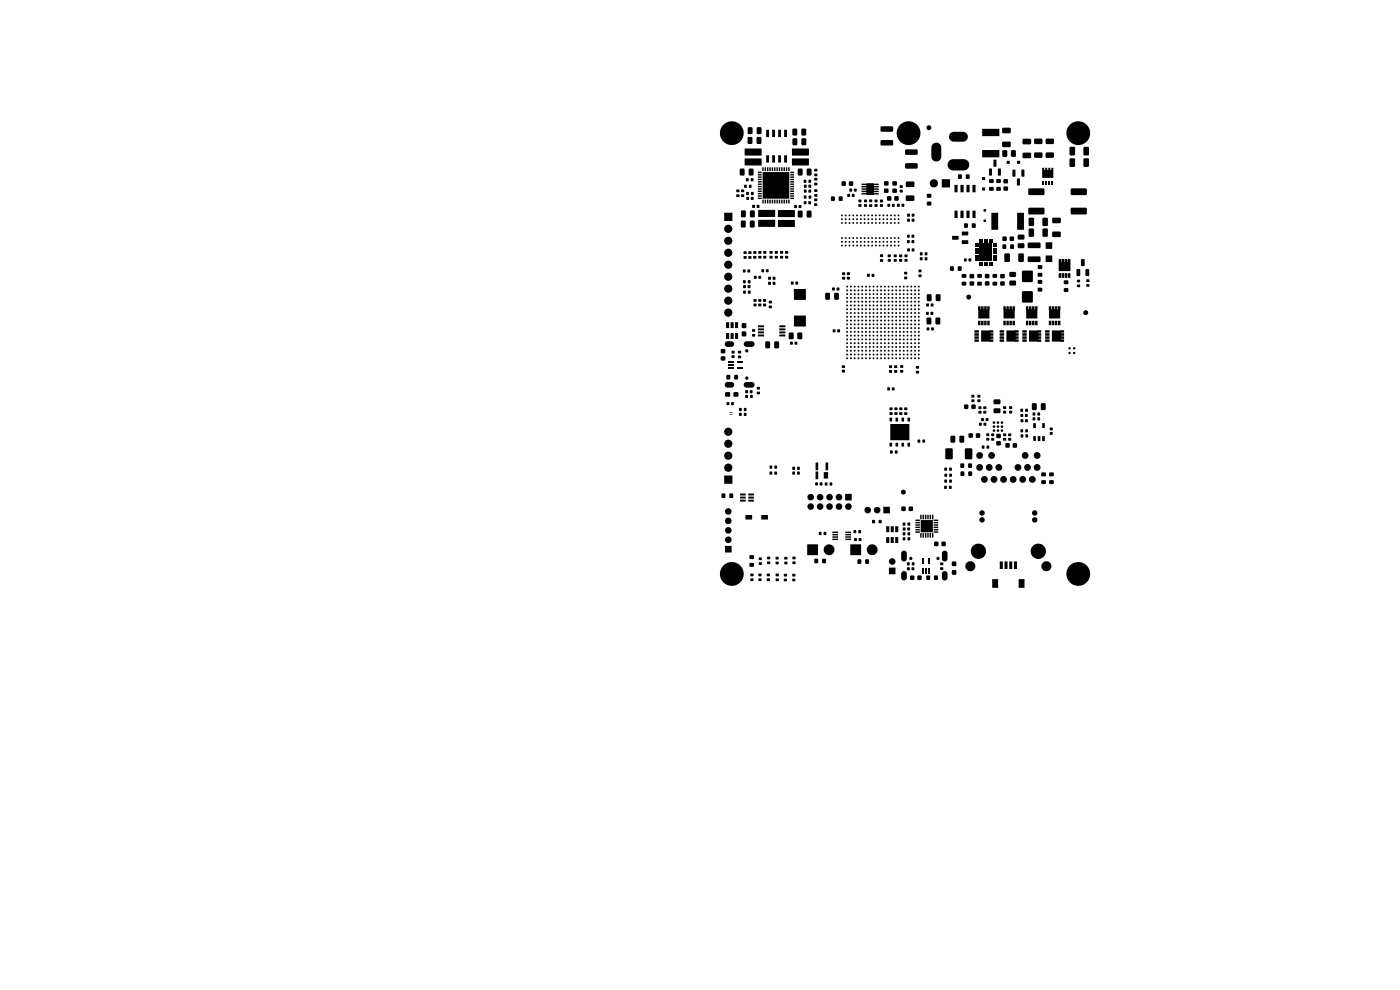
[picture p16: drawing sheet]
<svg xmlns="http://www.w3.org/2000/svg" width="297mm" height="210mm" viewBox="0 0 297 210" stroke-linecap="round" stroke-linejoin="round" font-family="sans-serif">
<g fill="#000">
<path d="M157 35.8l.7-.1 .2 .2 .1 1.1-.1 .2-.9-.1zM157.9 39.2h.5v.6h-.5zM158.3 37.8h.5v.6h-.5zM158.9 39.2h.5v.6h-.5zM158.7 29.1l.7-.1 .2 .2v1.1l-.1 .2-.9-.1zM158.7 27h.7l.2 .1 .1 1.1-.2 .2-.8-.1zM158.9 35.8l.7-.1 .2 .2 .1 1.1-.1 .2-.9-.1zM159.3 37.8h.5v.6h-.5zM160.6 29.1l.7-.1 .2 .2v1.1l-.1 .2-.9-.1zM160.6 27h.7l.2 .1 .1 1.1-.2 .2-.8-.1zM158 33.6h3.5l.1 1.4-3.6 .1zM158 31.5h3.5l.1 1.4-3.6 .1z"/>
<path d="M160.8 39.9h.8v.3h-.8zM160.8 39.4h.8v.3h-.8zM160.8 38.9h.8v.3h-.8zM160.8 38.4h.8v.3h-.8zM160.8 37.9h.8v.3h-.8zM160.8 37.4h.8v.3h-.8zM160.8 36.9h.8v.3h-.8zM160.8 36.4h.8v.3h-.8zM161.7 35.5h.3v.8h-.3zM162.2 35.5h.3v.8h-.3zM162.7 35.5h.3v.8h-.3zM162.5 32.9h.6v1.6h-.6z"/>
<path d="M162.5 27.5h.6v1.6h-.6zM163.2 35.5h.3v.8h-.3zM163.7 35.5h.3v.8h-.3zM163.8 32.9h.6v1.6h-.6zM163.8 27.5h.6v1.6h-.6zM164.2 35.5h.3v.8h-.3zM164.7 35.5h.3v.8h-.3zM165.2 35.5h.3v.8h-.3zM165.1 32.9h.6v1.6h-.6zM165.1 27.5h.6v1.6h-.6zM165.7 35.5h.3v.8h-.3zM166.2 35.5h.3v.8h-.3z"/>
<path d="M166.4 32.9h.6l-.1 1.6h-.5zM166.4 27.5h.6l-.1 1.6h-.5zM166.7 35.5h.3v.8h-.3zM161.8 36.5h5.6v5.6h-5.6zM167.2 35.5h.3v.8h-.3zM167.7 39.9h.7v.3h-.7zM167.7 39.4h.7v.3h-.7zM167.7 38.9h.7v.3h-.7zM167.7 38.4h.7v.3h-.7zM167.7 37.9h.7v.3h-.7zM167.7 37.4h.7v.3h-.7zM167.7 36.9h.7v.3h-.7z"/>
<path d="M167.7 36.4h.7v.3h-.7zM168.2 27.3h.7l.2 .1v1.1l-.1 .2-.9-.1zM168.2 29.4l.7-.1 .2 .1 .1 1.1-.2 .3-.8-.1zM169.3 35.8l.7-.1 .2 .2 .1 1.1-.1 .2-.9-.1zM170.1 27.3h.7l.2 .1v1.1l-.1 .2-.9-.1zM170.1 29.4l.7-.1 .2 .1 .1 1.1-.2 .3-.8-.1zM170.5 38.2h.5v.6h-.5zM170.6 39.2h.5v.6h-.5zM168 33.6h3.5l.1 1.4-3.5 .1zM168 31.5h3.5l.1 1.4-3.5 .1zM171.2 35.8l.7-.1 .2 .2 .1 1.1-.1 .2-.9-.1zM171.6 38.2h.4v.6h-.4z"/>
<path d="M171.5 39.2h.6v.6h-.6zM172.8 38.8h.6v.5h-.6zM172.8 37.8h.6v.5h-.6zM172.8 36.9h.6v.5h-.6zM172.8 35.8h.6v.5h-.6zM178.6 38.5h.8v.9h-.8zM180.1 38.5h.8v.9h-.8zM182.8 39h3.6v.3l-.9-.1-.1 .3h1v.3l-.9-.1-.1 .3h1v.2h-.9l-.1 .3h1v.2h-.9l-.1 .3h1v.2l-3.6 .1v-.3h.9l.1-.3-1 .1v-.3h.9l.1-.3-1 .1v-.3h.9l.1-.3-1 .1v-.3h.9l.1-.3-1 .1zM187.6 40.1h.8v.8h-.8zM187.6 38.5h.8v.8h-.8zM186.9 29.8l2.4-.1 .2 .2v.8l-.3 .2h-2.2l-.2-.3zM186.9 26.9l2.4-.1 .2 .2v.8l-.3 .2-2.2-.1-.2-.2z"/>
<path d="M189.4 40.1h.8v.8h-.8zM189.4 38.5h.8v.8h-.8zM190.9 39.3h.6v.5h-.6zM192.2 38.6l1.6-.1 .2 .2v.8l-.3 .2h-1.4l-.2-.3zM192.1 34.7l2.4-.1 .2 .2v.8l-.3 .2h-2.2l-.2-.3zM192.1 31.8l2.4-.1 .2 .2v.8l-.3 .2-2.2-.1-.2-.2zM197.8 30.6l.5-.3h.6l.4 .2 .3 .5 .1 2.5-.3 .4-.5 .3-.8-.1-.5-.6v-2.3zM199.8 38h1.7v1.8h-1.7zM202.5 39.2h.6v1.6h-.6zM203.3 37h.7v.9h-.7zM201.6 28.3l.7-.3h2.2l.7 .5 .1 .8-.3 .5-.5 .2h-2.4l-.4-.2-.3-.5v-.5zM203.8 39.2h.6v1.6h-.6z"/>
<path d="M201.3 34.2l.8-.4h2.3a1.2 1.2 0 0 1 1.2 1.2 1.2 1.2 0 0 1-1.2 1.2h-2.2a1.2 1.2 0 0 1-1.1-.7 1.2 1.2 0 0 1 .2-1.3zM204.9 37h.8v.9h-.8zM205 39.2h.7v1.6h-.7zM206.3 39.2h.7l-.1 1.6h-.6zM208.3 39.8h.7v.6h-.7zM208.3 37.6h.7v.6h-.7zM209.8 35.8h.6l-.1 1.4h-.5zM209.9 39.7h.8v.7h-.8zM209.9 38h.8v.8h-.8zM210.8 33.9l.6 .1-.1 1.4-.5-.1zM208.4 31.8h3.6v1.6h-3.6zM208.4 27.3h3.6v1.6h-3.6z"/>
<path d="M211.4 39.7h.9v.7h-.9zM211.4 38h.9v.8h-.9zM211.7 35.8h.6l-.1 1.4h-.5zM212.7 31.9l.7-.1 .2 .2v1.2h-.9zM212.9 39.6h.9v.8h-.9zM212.9 38.1h.9v.8h-.9zM212.7 30.1h1.6l.1 .1v.9l-.2 .1h-1.4l-.2-.2zM212.7 27.2l1.6-.1 .1 .2v.8l-.2 .2h-1.4l-.2-.3zM213.6 34.1h.6v.7h-.6zM214.5 31.9l.7-.1 .3 .2-.1 1.2h-.9zM214.8 36l.6 .1-.1 1.4-.5-.1zM215.8 37.9l.6 .1-.1 1.4-.6-.1z"/>
<path d="M215.8 34.1h.6v.7h-.6zM216.7 36l.6 .1-.1 1.4-.5-.1zM217 32.5l1.6-.1 .1 .2v.8l-.2 .2h-1.4l-.2-.3zM217 29.5l1.6-.1 .1 .2v.9l-.2 .1h-1.4l-.2-.3zM219.4 32.4l1.6-.1 .2 .2-.1 .8-.2 .2h-1.4l-.1-.3zM219.4 29.5l1.7-.1v1.1l-.2 .1-1.4-.1-.1-.2zM218.2 40h3.2l.2 .2v1l-.3 .2h-3l-.2-.3zM221.1 38.4h.4v.7h-.4zM221.1 35.6h.4v.4h.2v-.4h.5v.4h.2v-.4h.4v.4h.2v-.4h.5v2.1h-2.4zM221.7 38.4h.5v.7h-.5zM222.4 38.4h.4v.7h-.4zM221.9 32.4l1.5-.1 .2 .2v.8l-.3 .2h-1.3l-.2-.3z"/>
<path d="M221.9 29.5l1.6-.1 .1 1.1-.3 .1-1.4-.1-.1-.2zM223 38.4h.5v.7h-.5zM227 33.6h.8l.3 .1v1.4l-.2 .3h-.8l-.2-.2zM227 31.2l.8-.1 .3 .2v1.4l-.2 .3h-.8l-.2-.2zM227.2 40h3.2l.2 .2v1l-.3 .2h-3l-.2-.3zM229.9 33.6h.9l.2 .1v1.4l-.1 .3h-.9l-.1-.2zM229.9 31.2l.9-.1 .2 .2v1.4l-.1 .3h-.9l-.1-.2zM153.6 45.1h1.8v1.8h-1.8zM156.2 41.3h.6v.5h-.6zM156.2 40.2h.6v.5h-.6zM157.2 41.3h.6v.5h-.6zM157.2 40.2h.6v.5h-.6z"/>
<path d="M157.2 46.9l.7-.1 .3 .1v1.1l-.1 .2h-.9zM157.3 44.7l.7-.1 .2 .1v1.1l-.1 .3-.9-.1zM157.6 57.2h.5v.6h-.5zM157.7 59.5h.5v.6h-.5zM157.8 54.4h.6v.5h-.6zM157.8 53.3h.6v.5h-.6zM158.3 40.7h.5v.6h-.5zM158.4 41.8h.5v.6h-.5zM158.6 57.2h.5v.6h-.5zM158.7 59.5h.5v.6h-.5zM158.8 54.4h.6v.5h-.6zM158.8 53.3h.6v.5h-.6z"/>
<path d="M159.3 41.8h.5v.6h-.5zM159.4 40.7h.5v.6h-.5zM159.1 46.9l.7-.1 .3 .1v1.1l-.1 .2h-.9zM159.2 44.7l.7-.1 .2 .1v1.1l-.1 .3-.9-.1zM159.6 43.5h.5v.6h-.5zM159.8 54.3h.6v.5h-.6zM159.8 53.3h.6v.5h-.6zM160 58.5h.5v.6h-.5zM160.6 43.5h.5v.6h-.5zM160.9 58.5h.5v.6h-.5zM160.9 54.3h.6v.5h-.6zM160.9 53.3h.6v.5h-.6z"/>
<path d="M160.8 41.9h.8v.3h-.8zM160.8 41.4h.8v.3h-.8zM160.8 40.9h.8v.3h-.8zM160.8 40.4h.8v.3h-.8zM161.7 42.4h.3v.8l-.3-.1zM161.5 57.1h.6v.6h-.6zM161.9 54.3h.6v.5h-.6zM161.9 53.3h.6v.5h-.6zM162.2 42.4h.3v.8l-.3-.1zM162.5 57.1h.5v.6h-.5zM162.7 42.4h.3v.8l-.3-.1zM163 59.8h.5v.6h-.5z"/>
<path d="M163 58.7h.5v.6h-.5zM163.2 42.4h.3v.8l-.3-.1zM163.3 54.3h.6v.5h-.6zM163.3 53.3h.6v.5h-.6zM163.7 42.4h.3v.8l-.3-.1zM160.9 46.7l3.5-.1v1.5h-3.5zM160.9 44.6l3.5-.1v1.5h-3.5zM164 59.8h.5v.6h-.5zM164 58.7h.5v.6h-.5zM164.2 42.4h.3v.8l-.3-.1zM164.4 54.3h.6v.5h-.6zM164.4 53.3h.6v.5h-.6z"/>
<path d="M164.7 42.4h.3v.8l-.3-.1zM165.2 42.4h.3v.8l-.3-.1zM165.7 42.4h.3v.8l-.3-.1zM165.5 54.3h.6v.5h-.6zM165.5 53.3h.6v.5h-.6zM166.2 42.4h.3v.8l-.3-.1zM166.7 42.4h.3v.8l-.3-.1zM166.6 54.3h.6v.5h-.6zM166.6 53.3h.6v.5h-.6zM167.2 42.4h.3v.8l-.3-.1zM167.8 59.8h.5v.5h-.5zM167.7 41.9h.7v.3h-.7z"/>
<path d="M167.7 41.4h.7v.3h-.7zM167.7 40.9h.7v.3h-.7zM167.7 40.4h.7v.3h-.7zM165.1 46.7h3.5v1.4h-3.5zM165.1 44.6h3.5v1.4h-3.5zM168.5 43.5h.5v.6h-.5zM168.8 59.8h.5v.5h-.5zM169.5 43.5h.5v.6h-.5zM169.3 44.7h.7l.2 .1 .1 1.1-.1 .2-.9-.1zM170.6 41.5h.5v.6h-.5zM170.6 42.7h.5v.6h-.5zM170.6 40.3h.5v.5h-.5z"/>
<path d="M171.2 44.7h.7l.2 .1 .1 1.1-.1 .2-.9-.1zM171.5 42.7h.5v.6h-.5zM171.5 40.3h.6v.5h-.6zM171.6 41.5h.5v.6h-.5zM172.7 43.2h.6v.5h-.6zM172.7 42.1h.6v.5h-.6zM172.8 41.2h.6v.5h-.6zM172.8 40.2h.6v.5h-.6zM176.3 41.7h.8v.9h-.8zM178 41.7h.7v.9h-.7zM178.7 58.8h.6v.5h-.6zM178.7 57.8h.6v.5h-.6z"/>
<path d="M179.7 58.7h.6v.6h-.6zM179.7 57.8h.6v.5h-.6zM179.8 41.2h.5v.5h-.5zM180.2 40h.5v.6h-.5zM180.7 41.2h.6v.5h-.6zM181.2 40h.5v.6h-.5zM182.1 43.3h.6v.5h-.6zM182.1 42.4h.6v.5h-.6zM183.3 43.3h.6v.5h-.6zM183.3 42.4h.6v.5h-.6zM184 58.1h.5v.6h-.5zM184.4 43.4h.6v.5h-.6z"/>
<path d="M184.4 42.4h.6v.4h-.6zM184.9 58.1h.6v.6h-.6zM185.6 43.3h.5v.5h-.5zM185.6 42.4h.5v.5h-.5zM186.7 43.3h.6v.5h-.6zM186.7 42.4h.6v.5h-.6zM186.7 55h.6v.5h-.6zM186.7 54h.6v.5h-.6zM188.3 43.3h.5v.6h-.5zM188.2 41.7h.8v.8h-.8zM188.4 55h.5v.5h-.5zM188.4 54h.5v.5h-.5z"/>
<path d="M189.3 43.3h.5v.6h-.5zM189.6 55h.6v.5h-.6zM189.6 54h.6v.5h-.6zM189.8 41.7h.8v.8h-.8zM190.3 43.3h.5v.5h-.5zM190.8 55h.5v.5h-.5zM190.8 54h.5v.5h-.5zM190.9 40.3h.6v.5h-.6zM191.3 43.3h.5v.5h-.5zM191.8 58.7h.6v.5h-.6zM191.8 57.7h.6v.5h-.6zM191.9 55h.6v.5h-.6z"/>
<path d="M191.9 54h.6v.5h-.6zM192.4 51h.6v.5h-.6zM192.4 49.8h.6v.6h-.6zM192.5 52.7h.5v.6h-.5zM192.5 46.4h.5v.6h-.5zM192.5 45.4h.5v.5h-.5zM192.2 41.5h1.6l.2 .1v.9l-.3 .1h-1.4l-.2-.2zM193.4 51h.5v.5h-.5zM193.4 49.8h.5v.6h-.5zM193.4 52.7h.6v.6h-.6zM193.4 46.4h.6v.6h-.6zM193.4 45.4h.6v.5h-.6z"/>
<path d="M194.9 58.2h.6v.5h-.6zM194.9 57.2h.6v.5h-.6zM195.2 54.6h.5v.6h-.5zM195.2 53.5h.5v.6h-.5zM196.2 54.6h.5v.6h-.5zM196.2 53.5h.5v.6h-.5zM196.7 42.8h.8v.7h-.8zM196.7 41.2h.8v.7h-.8zM201.6 56.5h.7v.9h-.7zM202.5 44.7h.6v1.6l-.6-.1zM202 50.1l1.3-.1 .1 .8h-1.4zM203.2 56.5h.8v.9h-.8z"/>
<path d="M203.8 44.7h.6v1.6l-.6-.1zM204.1 59.8h.8v.7h-.8zM204.1 58.2h.8v.7h-.8zM204.5 54.9h.6v.5h-.6zM204.6 47.4h.7v.9h-.7zM204.1 51h1.3v.7l-1.3 .1zM204.1 49.2l1.3-.1v.8h-1.3zM205 44.7h.7v1.6l-.7-.1zM205.5 54.9h.5v.5h-.5zM205.7 59.7h.9v.8h-.9zM205.7 58.2h.9v.8h-.9zM206.2 47.4h.7v.9h-.7z"/>
<path d="M206.3 44.7h.7l-.1 1.6-.6-.1zM206.8 55.1h.8v.3h-.8zM206.8 54.6h.8v.3h-.8zM206.8 54.1h.8v.3h-.8zM206.8 53.6h.8v.3h-.8zM206.8 53.1h.8v.3h-.8zM206.8 52.6h.8v.3h-.8zM206.8 52.1h.8v.3h-.8zM206.8 51.6h.8v.3h-.8zM207.8 55.5h.3v.8h-.3zM207.8 50.6h.3v.8h-.3zM207.4 59.8h.8v.7h-.8z"/>
<path d="M207.4 58.2h.8v.7h-.8zM208.3 55.5h.3v.8h-.3zM208.3 50.6h.3v.8h-.3zM208.8 55.5h.3v.8h-.3zM208.8 50.6h.3v.8h-.3zM209.3 55.5h.3v.8h-.3zM209.3 50.6h.3v.8h-.3zM209 59.7h.8v.8h-.8zM209 58.2h.8v.8h-.8zM209.8 55.5h.3v.8h-.3zM209.8 50.6h.3v.8h-.3zM207.8 51.6h2.7v3.8h-2.7z"/>
<path d="M210.3 55.5h.3v.8h-.3zM210.3 50.6h.3v.8h-.3zM210.6 59.8h.9v.7h-.9zM210.6 58.2h.9v.7h-.9zM210.7 55.1h.8v.3h-.8zM210.7 54.6h.8v.3h-.8zM210.7 54.1h.8v.3h-.8zM210.7 53.6h.8v.3h-.8zM210.7 53.1h.8v.3h-.8zM210.7 52.6h.8v.3h-.8zM210.7 52.1h.8v.3h-.8zM210.7 51.6h.8v.3h-.8z"/>
<path d="M210.3 45.1l1.5 .1-.1 3.5h-1.4zM212.2 59.7h.9v.8h-.9zM212.2 58.2h.9v.8h-.9zM212.7 50.2h.8v.9h-.8zM212.7 51.9h.7v.9h-.7zM213.1 53.8l.9-.1 .2 .2 .1 1.4-.2 .3h-.8l-.2-.2zM214.3 50.2h.8v.9h-.8zM214.3 51.9h.8v.9h-.8zM214.2 59.6h1.2l.1 .9h-1.3l-.1-.2zM214.2 57.8l1.2-.1 .1 .9-1.3 .1-.1-.2zM216.1 53.8l.8-.1 .3 .2v1.4l-.2 .3h-.8l-.2-.2zM216 51.7l1.2-.1 .1 .9-1.3 .1-.1-.2z"/>
<path d="M216 49.8h1.2l.1 .9-1.3 .1-.1-.2zM215.8 45.1l1.4 .1v3.5h-1.4zM216.9 57.5h2.1v2.3h-2.1zM218.3 48.5h.8l.3 .1v1.4l-.2 .2h-.8l-.2-.1zM218.3 46.2h.8l.3 .1v1.4l-.2 .2-.8 .1-.2-.2zM218.1 54.5l2.5-.1 .1 .2v.8l-.2 .2h-2.3l-.2-.3zM218.1 51.5h2.5l.1 .1v.9l-.2 .1h-2.3l-.2-.2zM220.2 59.4h.9v.8h-.9zM220.2 57.9h.9v.8h-.9zM220.2 56.3h.9v.7h-.9zM218.2 44.1h3.2l.2 .2v1l-.3 .2h-3l-.2-.3zM221.2 48.5h.8l.3 .1v1.4l-.2 .2h-.8l-.1-.1z"/>
<path d="M221.2 46.2h.8l.3 .1v1.4l-.2 .2-.8 .1-.1-.2zM221.9 54.2h1.3v1.4h-1.3zM221.9 51.4h1.3v1.4h-1.3zM223.3 49.2l1.6-.1 .1 .2v.8l-.2 .2h-1.4l-.2-.3zM223.3 46.2h1.6l.1 .2v.8l-.2 .2-1.4-.1-.2-.2zM224.6 58h.5v.9h-.5zM224.6 55h.5l.1 .6 .1-.6h.5v.6l.2-.6h.4l.1 .6 .1-.6h.5v2.5h-2.5zM225.3 58h.5l-.1 .9h-.4zM225.9 58h.5v.9h-.5zM225.7 59.5h.9v.7h-.9zM226.6 58h.5l-.1 .9h-.4zM228.5 59.4h.6v.5h-.6z"/>
<path d="M228.4 57.1l.8 .1-.1 1.4-.7-.1zM229.4 55l.7 .1-.1 1.3-.7-.1zM227.2 44.1h3.2l.2 .2v1l-.3 .2h-3l-.2-.3zM230.3 57.1l.8 .1-.1 1.4-.7-.1zM230.5 59.3h.6v.5h-.6zM153 75.6h.8v.8h-.8zM153 74.1h.8v.8h-.8zM154 70.7h.7v1.2h-.7zM154 68.4h.7v1.2h-.7zM154.1 79.6h.8v.8h-.8zM154 72.5l.3-.1h1.1l.3 .4v.4l-.5 .4-1.1-.1-.3-.4zM154.4 78h1.2v.3h-1.2z"/>
<path d="M154.4 77.3h1.2v.3h-1.2zM154.4 76.6h1.2v.4h-1.2zM155 70.7h.6v1.2h-.6zM155 68.4h.6v1.2h-.6zM155.2 75.4h.6v.5h-.6zM155.2 74.4h.6v.5h-.6zM155.8 79.6h.7v.8h-.7zM155.9 70.7h.7v1.2h-.7zM155.9 68.4h.7v1.2h-.7zM156.6 75.5h.6v.5h-.6zM156.6 74.4h.6v.5h-.6zM156.5 78h1.2v.3h-1.2z"/>
<path d="M156.5 76.6h1.2v.4h-1.2zM157.4 70.4h.9v.9h-.9zM157.4 68.6h.9v1h-.9zM157.7 61.7h.5v.6h-.5zM157.7 60.5h.5v.6h-.5zM158.6 60.5h.6v.6h-.6zM158.7 61.7h.5v.6h-.5zM157.9 72.6l.4-.2h1.4l.3 .3 .1 .5-.5 .4h-1.4l-.4-.4zM159.6 70.9h.6v.5h-.6zM159.6 69.9h.6v.5h-.6zM159.9 64.4h.6v.5h-.6zM159.9 63.5h.6v.5h-.6z"/>
<path d="M160.9 64.4h.6v.5h-.6zM160.9 63.5h.6v.5h-.6zM160.8 71h1.3v.4h-1.3zM160.8 70.3h1.3v.4h-1.3zM160.8 69.7h1.3v.4h-1.3zM160.8 69h1.3v.4h-1.3zM161.9 64.4h.6v.5h-.6zM161.9 63.5h.6v.5h-.6zM162.4 72.5l.7-.1 .2 .1 .1 1.1-.1 .3-.9-.1zM163.1 64.9h.6v.4h-.6zM163.1 63.8h.6v.5h-.6zM164.3 72.5l.7-.1 .2 .1 .1 1.1-.1 .3-.9-.1z"/>
<path d="M165.3 71h1.3v.4h-1.3zM165.3 70.3h1.3v.4h-1.3zM165.3 69.7h1.3v.4h-1.3zM165.3 69h1.3v.4h-1.3zM167.6 72.5h.6v.6h-.6zM167.4 70.6l.7-.1 .2 .1v1.3h-.9zM168.6 72.5h.5v.6h-.5zM169.2 70.6l.7-.1 .3 .1-.1 1.3h-.9zM168.4 66.9h2.6v2.3h-2.6zM168.4 61.3h2.6v2.3h-2.6zM175.1 62.2l.7-.1 .2 .1 .1 1.1-.1 .2h-.9zM176.6 61h.5v.6h-.5z"/>
<path d="M176.7 69.9h.5v.6h-.5zM177 62.2l.7-.1 .2 .1 .1 1.1-.1 .2h-.9zM177.5 61h.5v.6h-.5zM177.7 69.9h.5v.6h-.5zM178.6 78.5h.6v.5h-.6zM178.6 77.5h.6v.5h-.6zM188.6 78.5h.6v.5h-.6zM188.6 77.5h.6v.5h-.6zM189.7 78.5h.6v.5h-.6zM189.7 77.5h.6v.5h-.6zM191 78.5h.6v.5h-.6zM191 77.5h.6v.5h-.6z"/>
<path d="M194.3 78.7h.6v.5h-.6zM194.3 77.7h.6v.5h-.6zM196.5 66.2h.5v.6h-.5zM196.5 64.4h.5v.6h-.5zM196.6 69.5h.5v.6h-.5zM196.6 67.4l.7-.1 .2 .2 .1 1.1-.1 .2-.9-.1zM196.7 62.5l.7-.1 .2 .1v1.1l-.1 .2h-.9zM197.4 66.2h.6v.6h-.6zM197.5 64.4h.5v.6h-.5zM197.6 69.5h.5v.6h-.5zM198.5 67.4l.7-.1 .2 .2 .1 1.1-.1 .2-.9-.1zM198.6 62.5l.7-.1 .2 .1v1.1l-.1 .2h-.9z"/>
<path d="M206.7 72h1v.5h-1zM206.7 71.3h1v.6h-1zM206.7 70.7h1v.5h-1zM206.7 70h1v.6h-1zM207.5 68h.5v1h-.5zM207.5 65h.5v.6l.1-.6h.6v.6l.1-.6h.5v.6l.1-.6h.6l-.1 2.6h-2.4zM208.1 68h.6v1h-.6zM208.8 68h.5v1h-.5zM209.4 68h.6v1h-.6zM208.1 70.1l2.6-.1v.6h-.6l.6 .1v.5h-.6l.6 .1v.6h-.6l.6 .1v.5h-2.6zM212.1 72h.9v.5h-.9zM212.1 71.3h.9v.6h-.9z"/>
<path d="M212.1 70.7h.9v.5h-.9zM212.1 70h.9v.6h-.9zM212.8 68h.6v1h-.6zM212.8 65h.6v.6l.1-.6h.5v.6l.1-.6h.6v.6l.1-.6h.5v2.6h-2.4zM213.5 68h.5v1h-.5zM214.1 68h.6v1h-.6zM214.8 68h.5v1h-.5zM213.5 70.1l2.6-.1v.6h-.6l.6 .1v.5h-.6l.6 .1v.6h-.6l.6 .1v.5h-2.6zM216.9 72h.9v.5h-.9zM216.9 71.3h.9v.6h-.9zM216.9 70.7h.9v.5h-.9zM216.9 70h.9v.6h-.9z"/>
<path d="M217.6 68h.6v1h-.6zM217.6 65h.6v.6l.1-.6h.5v.6l.1-.6h.6v.6l.1-.6h.5v2.6h-2.4zM218.3 68h.5v1h-.5zM216.9 61.8h2.1v2.3h-2.1zM218.9 68h.6v1h-.6zM219.6 68h.5v1h-.5zM218.3 70.1l2.6-.1v.6h-.6l.6 .1v.5h-.6l.6 .1v.6h-.6l.6 .1v.5h-2.6zM220.2 61.1h.9v.7h-.9zM221.7 72h1v.5h-1zM221.7 71.3h1v.6h-1zM221.7 70.7h1v.5h-1zM221.7 70h1v.6h-1z"/>
<path d="M222.5 68h.5v1h-.5zM222.5 65h.5v.6l.2-.6h.5v.6l.1-.6h.5v.6l.1-.6h.6l-.1 2.6h-2.4zM223.1 68h.6v1h-.6zM223.8 68h.5v1h-.5zM224.4 68h.6v1h-.6zM223.2 70.1l2.5-.1v.6h-.6l.6 .1v.5h-.6l.6 .1v.6h-.6l.6 .1v.5h-2.5zM225.7 61.2h.9v.7h-.9zM228.5 60.4h.6v.5h-.6zM230.5 60.3h.6v.5h-.6zM154.2 85.3h.5v.6h-.5zM153.9 83.2h.9v.9h-.9zM154 81.2l.3-.2 1.1 .1 .3 .3v.5l-.5 .3h-1.1l-.3-.5z"/>
<path d="M155.1 85.3h.6v.6h-.6zM155.6 83.2h1v.9h-1zM156.8 87.6h.5v.6h-.5zM156.8 86.6h.5v.6h-.5zM157.8 87.6h.5v.6h-.5zM157.8 86.6h.5v.6h-.5zM158.1 83.8h.5v.6h-.5zM158.1 82.8h.6v.6h-.6zM157.9 81.2l.4-.2 1.4 .1 .3 .2 .1 .5-.5 .4h-1.4l-.4-.4zM159.1 82.8h.5v.6h-.5zM159.2 83.8h.5v.6h-.5zM160.6 83.1h.6v.5h-.6z"/>
<path d="M160.6 82.1h.6v.5h-.6zM163.3 98.8h.5v.6h-.5zM164.3 98.8h.5v.6h-.5zM168.1 99h.5v.6h-.5zM169.1 99h.5v.6h-.5zM173 98.1h.6v1.7l-.6-.1zM175.1 98.1h.6v1.7l-.6-.1zM188.3 82.2h.5v.6h-.5zM188.7 94h.5v.7h-.5zM188.7 88.6l.5 .1v.7l-.5-.1zM188.7 87.5h.6v.5h-.6zM188.7 86.5h.6v.5h-.6z"/>
<path d="M188.9 95.6h.4v.6h-.4zM189.2 82.2h.5v.6h-.5zM189.8 87.5h.6v.5h-.6zM189.8 86.5h.6v.5h-.6zM189.9 95.6h.5v.6h-.5zM190 94h.5l-.1 .7h-.4zM190 88.6l.5 .1-.1 .7-.4-.1zM190.8 87.5h.6v.5h-.6zM190.8 86.5h.6v.5h-.6zM191.3 94h.5l-.1 .7h-.4zM191.3 88.6l.5 .1-.1 .7-.4-.1zM191.9 87.5h.5v.5h-.5z"/>
<path d="M191.9 86.5h.5v.5h-.5zM188.9 90h4v3.4h-4zM192.6 94h.5l-.1 .7h-.5zM192.6 88.6l.5 .1-.1 .7-.5-.1zM194.7 93.3h.5v.6h-.5zM195.7 93.3h.5v.6h-.5zM200.4 99.2h.5v.6h-.5zM201.4 99.2h.5v.6h-.5zM200.6 95.2l1.3-.1 .2 .1v2l-.1 .2h-1.2l-.2-.1zM201.7 92.5l.7-.1 .2 .1 .1 1.1-.2 .3-.8-.1zM203.6 92.5l.7-.1 .2 .1 .1 1.1-.2 .3-.8-.1zM203.8 98.3h.7v.9h-.7z"/>
<path d="M203.8 100h.7v.9h-.7zM204.6 85.9h.8v.8h-.8zM204.8 95.2l1.2-.1 .2 .1 .1 2-.1 .2h-1.2l-.3-.1zM205.4 98.3h.8v.9h-.8zM205.5 100h.7v.9h-.7zM205.5 92h.8v.8h-.8zM206.1 84.7h.6v.6h-.6zM206.1 83.8h.6v.5h-.6zM206.1 85.9h.8v.8h-.8zM207.1 92h.8v.8h-.8zM207.4 84.7h.5v.6h-.5zM207.4 83.8h.5v.5h-.5z"/>
<path d="M207.6 87.2h.6v.5h-.6zM207.6 86.2h.6v.5h-.6zM207.7 89.7h.5v.6h-.5zM208.2 88.7h.5v.6h-.5zM208.3 94.5h.5v.6h-.5zM208.7 89.7h.5v.6h-.5zM208.6 87.2h.6v.5h-.6zM208.6 86.2h.6v.5h-.6zM209.1 88.7h.5v.6h-.5zM209.3 94.5h.5v.6h-.5zM209.3 92.9h.5v.5h-.5zM209.3 92h.5v.5h-.5z"/>
<path d="M210.3 92.9h.6v.5h-.6zM210.3 92h.6v.5h-.6zM210.8 86.7h1.3l.1 .8-.2 .2-1.1-.1-.1-.2zM210.8 84.8h1.3l.1 .8-.2 .2-1.1-.1-.1-.2zM211.4 93.6h.9v.8h-.9zM211.4 92.1h.9v.8h-.9zM212.8 92.9h.6v.5h-.6zM212.8 92h.6v.5h-.6zM212.8 87.2h.6v.5h-.6zM212.8 86.2h.6v.5h-.6zM213.3 94.1h.8v.8h-.8zM213.9 92.9h.6v.5h-.6z"/>
<path d="M213.9 92h.6v.5h-.6zM214.1 87.2h.6v.5h-.6zM214.1 86.2h.6v.5h-.6zM214.9 94.1h.8v.8h-.8zM216.5 91.1h.5v.6h-.5zM216.5 86.7h.5v.6h-.5zM216.5 87.8h.5v.6h-.5zM216.6 92.2h.4v.6h-.4zM216.5 89h.6v.5h-.6zM217.5 87.8h.5v.6h-.5zM217.5 89h.5v.5h-.5zM217.5 91.1h.5v.6h-.5z"/>
<path d="M217.5 86.7h.5v.6h-.5zM217.6 92.2h.5v.6h-.5zM219.1 88.5h.5v.6h-.5zM219.1 87.5h.5v.6h-.5zM219 85.6l.7-.1 .2 .1v1.1l-.1 .3-.9-.1zM219.2 92.5h.5v1.1l-.5-.1zM219.2 89.8h.5v1h-.5zM220.1 88.5h.5v.6h-.5zM220.1 87.5h.5v.6h-.5zM220.2 92.5h.5v1.1l-.6-.1zM220.9 85.6l.7-.1 .2 .1v1.1l-.1 .3-.9-.1zM221.1 92.5h.6l-.1 1.1-.5-.1z"/>
<path d="M221.1 89.8h.6l-.1 1h-.5zM222.7 91.7h.6v.5h-.6zM222.7 90.7h.6v.5h-.6zM153.1 104.7h.7v.9h-.7zM153.8 115.8h1.4v1.4h-1.4zM153.6 100.9h1.8v1.7h-1.8zM154.8 104.7h.7v.9h-.7zM157 106h1.2v.4h-1.2zM157 105.4l1.2-.1v.4l-1.2 .1zM157 104.7h1.2v.4h-1.2zM158.2 109.3h1.3l.1 .8-1.4 .1zM159 119.5h.9v.7h-.9z"/>
<path d="M159 117.8h.9v.7h-.9zM158.8 106h1.1v.4h-1.1zM158.8 105.4l1.1-.1v.4l-1.1 .1zM158.8 104.7h1.1v.4h-1.1zM161 119.3h.6v.5h-.6zM161 118.3h.6v.5h-.6zM161.5 109.3h1.4v.8l-1.3 .1zM162.8 119.1h.6v.5h-.6zM162.8 118.1h.6v.5h-.6zM163.3 100.1h.5v.6h-.5zM164.3 100.1h.5v.6h-.5zM164.6 119.2h.6v.5h-.6z"/>
<path d="M164.6 118.2h.6v.5h-.6zM166.4 119.2h.6v.5h-.6zM166.4 118.2h.6v.5h-.6zM168.1 100.1h.5v.6h-.5zM168.1 119.1h.6v.5h-.6zM168.1 118.1h.6v.5h-.6zM169.1 100.1h.5v.6h-.5zM173 102.4h.5v.5h-.5zM172.8 118.6h.7v.8h-.7zM171.3 115.5h2.2v2.2h-2.2zM173 100h.6v1.7l-.6-.1zM173.7 112.9h.5v.6h-.5z"/>
<path d="M173.9 102.4h.5v.5h-.5zM174.5 118.6h.7v.8h-.7zM174.8 112.9h.5v.6h-.5zM175 102.4h.5v.6h-.5zM174.8 100.2h.9v1.3h-.9zM176 102.4h.5v.6h-.5zM176.6 114.3h1.2v.3h-1.2zM176.6 113.8h1.2v.3h-1.2zM176.6 113.3h1.2v.3h-1.2zM176.6 112.8h1.2v.3h-1.2zM179.3 114.3h1.2v.3h-1.2zM179.3 113.8h1.2v.3h-1.2z"/>
<path d="M179.3 113.3h1.2v.3h-1.2zM179.3 112.8h1.2v.3h-1.2zM179.3 104.8h1.4v1.4h-1.4zM181.1 112.5h.5v.6h-.5zM181.2 114.2h.5v.5h-.5zM182.1 112.5h.5v.6h-.5zM181.9 118.7h.8v.9h-.8zM180.4 115.5h2.2v2.2h-2.2zM182.2 114.2h.5v.5h-.5zM183.6 118.7h.7v.9h-.7zM185 110.3h.6v.7h-.6zM186.4 110.3h.6v.7h-.6z"/>
<path d="M188 113.9l.7 .1-.1 1.2h-.6zM188 111.6l.7 .1-.1 1.2h-.6zM187.4 107.5h1.4v1.4h-1.4zM189 113.9l.6 .1v1.2h-.6zM189 111.6l.6 .1v1.2h-.6zM189.9 113.9l.7 .1-.1 1.2h-.6zM189.9 111.6l.7 .1-.1 1.2h-.6zM191.3 117l.6-.2 .5 .4v1.4l-.4 .5-.5-.1-.3-.3v-1.3zM191.3 107.5h.8v.8h-.8zM191.5 110.9h.5v.6h-.5zM191.5 114h.5v.6h-.5zM191.5 112.9h.5v.6h-.5z"/>
<path d="M191.6 111.9h.5v.6h-.5zM192.4 119.3h.5v.6h-.5zM192.5 111.9h.5v.6h-.5zM192.6 110.9h.5v.6h-.5zM192.6 114h.5v.6h-.5zM192.6 112.9h.5v.6h-.5zM192.8 107.5h.8v.8h-.8zM193.5 119.3h.5v.6h-.5zM194.2 112.7h.9l.1 .3h-1zM194.2 112.2h.9l.1 .3h-1zM194.2 111.7h.9l.1 .3h-1zM194.2 111.2h.9l.1 .3h-1z"/>
<path d="M194.2 110.7h.9l.1 .3h-1zM194.2 110.2h.9l.1 .3h-1zM195.2 113.1h.3v.9h-.3zM195.2 109.2h.3v1l-.3-.1zM195.6 118.4h.4v1.1h-.4zM195.7 113.1h.3v.9h-.3zM195.7 109.2h.3v1l-.3-.1zM196.2 113.1h.3v.9h-.3zM196.2 109.2h.3v1l-.3-.1zM196.7 113.1h.3v.9h-.3zM196.7 109.2h.3v1l-.3-.1zM196.9 118.4h.4v1.1h-.4z"/>
<path d="M197.2 113.1h.3v.9h-.3zM197.2 109.2h.3v1l-.3-.1zM195.3 110.3h2.6v2.6h-2.6zM197.7 113.1h.3v.9h-.3zM197.7 109.2h.3v1l-.3-.1zM198.2 114.9h.8v.9h-.8zM198.1 112.7h.9v.3h-.9zM198.1 112.2h.9v.3h-.9zM198.1 111.7h.9v.3h-.9zM198.1 111.2h.9v.3h-.9zM198.1 110.7h.9v.3h-.9zM198.1 110.2h.9v.3h-.9z"/>
<path d="M199.5 119.4h.6v.4h-.6zM199.8 114.9h.8v.9h-.8zM200 117l.5-.2 .5 .4v1.4l-.4 .5-.5-.1-.3-.3v-1.3zM200.3 103.1h.5v.6h-.5zM200.4 101.8h.5v.6h-.5zM200.4 100.5h.5v.6h-.5zM201.4 103.1h.4v.6h-.4zM201.4 101.8h.5v.6h-.5zM201.4 100.5h.5v.6h-.5zM202 119.2h.8v.8h-.8zM212.1 119.1h.6v1.6h-.6zM213.1 119.1h.6v1.6h-.6z"/>
<path d="M214.1 119.1h.6v1.6h-.6zM215.1 119.1h.6v1.6h-.6zM221 101.9h.8v.7h-.8zM221 100.3h.8v.7h-.8zM222.6 101.9h.9v.7h-.9zM222.6 100.3h.9v.7h-.9zM159.2 122.7h.6v.5h-.6zM159.2 121.7h.6v.5h-.6zM160.9 122.7h.6v.5h-.6zM160.9 121.7h.6v.5h-.6zM162.7 122.7h.6v.5h-.6zM162.7 121.7h.6v.5h-.6z"/>
<path d="M164.6 122.7h.6v.5h-.6zM164.6 121.7h.6v.5h-.6zM166.3 122.8h.6v.5h-.6zM166.3 121.8h.6v.5h-.6zM168.1 122.8h.6v.5h-.6zM168.1 121.8h.6v.5h-.6zM188.6 120.4h1.4v1.4h-1.4zM191.3 121.4l.6-.3 .4 .4 .1 1.1-.4 .5h-.5l-.3-.3v-1.1zM192.5 120.4h.5v.5h-.5zM193.1 122.1h.8v.9h-.8zM193.4 120.4h.5v.5h-.5zM194.7 122.1h.8v.9h-.8z"/>
<path d="M195.6 120.4h.4v1.2h-.4zM196.3 120.4h.3v1.2h-.3zM196.6 122.1h.7v.9h-.7zM196.9 120.4h.4v1.2h-.4zM198.2 122.1h.7v.9h-.7zM199.5 120.4h.6v.5h-.6zM200 121.4l.5-.3 .5 .4v1.1l-.3 .5h-.5l-.3-.3-.1-1.1zM202 121h.8v.9h-.8zM210.5 122.9h1.2v1.8h-1.2zM216.1 122.9h1.2v1.8h-1.2z"/>
<circle cx="155.3" cy="28.2" r="2.53"/>
<circle cx="192.8" cy="28.2" r="2.53"/>
<circle cx="197.1" cy="27.1" r=".53"/>
<circle cx="198.1" cy="38.9" r=".88"/>
<circle cx="228.8" cy="28.2" r="2.53"/>
<circle cx="154.5" cy="53.6" r=".88"/>
<circle cx="154.5" cy="58.7" r=".88"/>
<circle cx="154.5" cy="56.2" r=".88"/>
<circle cx="154.5" cy="51.1" r=".88"/>
<circle cx="154.5" cy="48.5" r=".88"/>
<circle cx="178.6" cy="52.1" r=".2"/>
<circle cx="178.6" cy="51.3" r=".2"/>
<circle cx="178.6" cy="50.5" r=".2"/>
<circle cx="178.6" cy="46.5" r=".2"/>
<circle cx="178.6" cy="47.3" r=".2"/>
<circle cx="178.6" cy="45.7" r=".2"/>
<circle cx="179.4" cy="52.1" r=".2"/>
<circle cx="179.4" cy="51.3" r=".2"/>
<circle cx="179.4" cy="50.5" r=".2"/>
<circle cx="179.4" cy="47.3" r=".2"/>
<circle cx="179.4" cy="46.5" r=".2"/>
<circle cx="179.4" cy="45.7" r=".2"/>
<circle cx="180.2" cy="50.5" r=".2"/>
<circle cx="180.2" cy="47.3" r=".2"/>
<circle cx="180.2" cy="45.7" r=".2"/>
<circle cx="180.2" cy="52.1" r=".2"/>
<circle cx="180.2" cy="51.3" r=".2"/>
<circle cx="180.2" cy="46.5" r=".2"/>
<circle cx="181" cy="47.3" r=".2"/>
<circle cx="181" cy="46.5" r=".2"/>
<circle cx="181" cy="45.7" r=".2"/>
<circle cx="181" cy="51.3" r=".2"/>
<circle cx="181" cy="50.5" r=".2"/>
<circle cx="181" cy="52.1" r=".2"/>
<circle cx="181.8" cy="50.5" r=".2"/>
<circle cx="181.8" cy="45.7" r=".2"/>
<circle cx="181.8" cy="52.1" r=".2"/>
<circle cx="181.8" cy="51.3" r=".2"/>
<circle cx="181.8" cy="47.3" r=".2"/>
<circle cx="181.8" cy="46.5" r=".2"/>
<circle cx="182.6" cy="50.5" r=".2"/>
<circle cx="182.6" cy="52.1" r=".2"/>
<circle cx="182.6" cy="51.3" r=".2"/>
<circle cx="182.6" cy="47.3" r=".2"/>
<circle cx="182.6" cy="46.5" r=".2"/>
<circle cx="182.6" cy="45.7" r=".2"/>
<circle cx="183.4" cy="46.5" r=".2"/>
<circle cx="183.4" cy="51.3" r=".2"/>
<circle cx="183.4" cy="47.3" r=".2"/>
<circle cx="183.4" cy="45.7" r=".2"/>
<circle cx="183.4" cy="52.1" r=".2"/>
<circle cx="183.4" cy="50.5" r=".2"/>
<circle cx="184.2" cy="52.1" r=".2"/>
<circle cx="184.2" cy="51.3" r=".2"/>
<circle cx="184.2" cy="50.5" r=".2"/>
<circle cx="184.2" cy="47.3" r=".2"/>
<circle cx="184.2" cy="46.5" r=".2"/>
<circle cx="184.2" cy="45.7" r=".2"/>
<circle cx="185" cy="50.5" r=".2"/>
<circle cx="185" cy="47.3" r=".2"/>
<circle cx="185" cy="45.7" r=".2"/>
<circle cx="185" cy="52.1" r=".2"/>
<circle cx="185" cy="51.3" r=".2"/>
<circle cx="185" cy="46.5" r=".2"/>
<circle cx="185.8" cy="52.1" r=".2"/>
<circle cx="185.8" cy="51.3" r=".2"/>
<circle cx="185.8" cy="50.5" r=".2"/>
<circle cx="185.8" cy="47.3" r=".2"/>
<circle cx="185.8" cy="46.5" r=".2"/>
<circle cx="185.8" cy="45.7" r=".2"/>
<circle cx="186.6" cy="50.5" r=".2"/>
<circle cx="186.6" cy="45.7" r=".2"/>
<circle cx="186.6" cy="52.1" r=".2"/>
<circle cx="186.6" cy="51.3" r=".2"/>
<circle cx="186.6" cy="47.3" r=".2"/>
<circle cx="186.6" cy="46.5" r=".2"/>
<circle cx="187.4" cy="52.1" r=".2"/>
<circle cx="187.4" cy="51.3" r=".2"/>
<circle cx="187.4" cy="50.5" r=".2"/>
<circle cx="187.4" cy="47.3" r=".2"/>
<circle cx="187.4" cy="45.7" r=".2"/>
<circle cx="187.4" cy="46.5" r=".2"/>
<circle cx="188.2" cy="50.5" r=".2"/>
<circle cx="188.2" cy="45.7" r=".2"/>
<circle cx="188.2" cy="52.1" r=".2"/>
<circle cx="188.2" cy="47.3" r=".2"/>
<circle cx="188.2" cy="46.5" r=".2"/>
<circle cx="188.2" cy="51.3" r=".2"/>
<circle cx="189" cy="47.3" r=".2"/>
<circle cx="189" cy="46.5" r=".2"/>
<circle cx="189" cy="45.7" r=".2"/>
<circle cx="189" cy="52.1" r=".2"/>
<circle cx="189" cy="51.3" r=".2"/>
<circle cx="189" cy="50.5" r=".2"/>
<circle cx="189.8" cy="52.1" r=".2"/>
<circle cx="189.8" cy="45.7" r=".2"/>
<circle cx="189.8" cy="51.3" r=".2"/>
<circle cx="189.8" cy="50.5" r=".2"/>
<circle cx="189.8" cy="47.3" r=".2"/>
<circle cx="189.8" cy="46.5" r=".2"/>
<circle cx="190.6" cy="47.3" r=".2"/>
<circle cx="190.6" cy="46.5" r=".2"/>
<circle cx="190.6" cy="45.7" r=".2"/>
<circle cx="190.6" cy="52.1" r=".2"/>
<circle cx="190.6" cy="51.3" r=".2"/>
<circle cx="190.6" cy="50.5" r=".2"/>
<circle cx="208.9" cy="46.8" r=".31"/>
<circle cx="208.9" cy="44.6" r=".31"/>
<circle cx="154.5" cy="63.8" r=".88"/>
<circle cx="154.5" cy="61.2" r=".88"/>
<circle cx="154.5" cy="66.3" r=".88"/>
<circle cx="158.4" cy="74.4" r=".35"/>
<circle cx="179.7" cy="63.2" r=".2"/>
<circle cx="179.7" cy="73.6" r=".2"/>
<circle cx="179.7" cy="69.6" r=".2"/>
<circle cx="179.7" cy="68" r=".2"/>
<circle cx="179.7" cy="67.2" r=".2"/>
<circle cx="179.7" cy="64" r=".2"/>
<circle cx="179.7" cy="71.2" r=".2"/>
<circle cx="179.7" cy="75.2" r=".2"/>
<circle cx="179.7" cy="72" r=".2"/>
<circle cx="179.7" cy="76" r=".2"/>
<circle cx="179.7" cy="64.8" r=".2"/>
<circle cx="179.7" cy="65.6" r=".2"/>
<circle cx="179.7" cy="61.6" r=".2"/>
<circle cx="179.7" cy="60.8" r=".2"/>
<circle cx="179.7" cy="74.4" r=".2"/>
<circle cx="179.7" cy="70.4" r=".2"/>
<circle cx="179.7" cy="62.4" r=".2"/>
<circle cx="179.7" cy="66.4" r=".2"/>
<circle cx="179.7" cy="68.8" r=".2"/>
<circle cx="179.7" cy="72.8" r=".2"/>
<circle cx="180.5" cy="67.2" r=".2"/>
<circle cx="180.5" cy="69.6" r=".2"/>
<circle cx="180.5" cy="64" r=".2"/>
<circle cx="180.5" cy="63.2" r=".2"/>
<circle cx="180.5" cy="68" r=".2"/>
<circle cx="180.5" cy="73.6" r=".2"/>
<circle cx="180.5" cy="61.6" r=".2"/>
<circle cx="180.5" cy="60.8" r=".2"/>
<circle cx="180.5" cy="76" r=".2"/>
<circle cx="180.5" cy="75.2" r=".2"/>
<circle cx="180.5" cy="72" r=".2"/>
<circle cx="180.5" cy="71.2" r=".2"/>
<circle cx="180.5" cy="65.6" r=".2"/>
<circle cx="180.5" cy="64.8" r=".2"/>
<circle cx="180.5" cy="70.4" r=".2"/>
<circle cx="180.5" cy="74.4" r=".2"/>
<circle cx="180.5" cy="66.4" r=".2"/>
<circle cx="180.5" cy="62.4" r=".2"/>
<circle cx="180.5" cy="72.8" r=".2"/>
<circle cx="180.5" cy="68.8" r=".2"/>
<circle cx="181.3" cy="73.6" r=".2"/>
<circle cx="181.3" cy="69.6" r=".2"/>
<circle cx="181.3" cy="67.2" r=".2"/>
<circle cx="181.3" cy="63.2" r=".2"/>
<circle cx="181.3" cy="64" r=".2"/>
<circle cx="181.3" cy="68" r=".2"/>
<circle cx="181.3" cy="65.6" r=".2"/>
<circle cx="181.3" cy="75.2" r=".2"/>
<circle cx="181.3" cy="72" r=".2"/>
<circle cx="181.3" cy="71.2" r=".2"/>
<circle cx="181.3" cy="76" r=".2"/>
<circle cx="181.3" cy="64.8" r=".2"/>
<circle cx="181.3" cy="61.6" r=".2"/>
<circle cx="181.3" cy="60.8" r=".2"/>
<circle cx="181.3" cy="74.4" r=".2"/>
<circle cx="181.3" cy="70.4" r=".2"/>
<circle cx="181.3" cy="66.4" r=".2"/>
<circle cx="181.3" cy="62.4" r=".2"/>
<circle cx="181.3" cy="72.8" r=".2"/>
<circle cx="181.3" cy="68.8" r=".2"/>
<circle cx="182.1" cy="64" r=".2"/>
<circle cx="182.1" cy="63.2" r=".2"/>
<circle cx="182.1" cy="73.6" r=".2"/>
<circle cx="182.1" cy="69.6" r=".2"/>
<circle cx="182.1" cy="68" r=".2"/>
<circle cx="182.1" cy="67.2" r=".2"/>
<circle cx="182.1" cy="75.2" r=".2"/>
<circle cx="182.1" cy="72" r=".2"/>
<circle cx="182.1" cy="65.6" r=".2"/>
<circle cx="182.1" cy="60.8" r=".2"/>
<circle cx="182.1" cy="76" r=".2"/>
<circle cx="182.1" cy="71.2" r=".2"/>
<circle cx="182.1" cy="64.8" r=".2"/>
<circle cx="182.1" cy="61.6" r=".2"/>
<circle cx="182.1" cy="74.4" r=".2"/>
<circle cx="182.1" cy="70.4" r=".2"/>
<circle cx="182.1" cy="66.4" r=".2"/>
<circle cx="182.1" cy="62.4" r=".2"/>
<circle cx="182.1" cy="68.8" r=".2"/>
<circle cx="182.1" cy="72.8" r=".2"/>
<circle cx="182.9" cy="64" r=".2"/>
<circle cx="182.9" cy="63.2" r=".2"/>
<circle cx="182.9" cy="73.6" r=".2"/>
<circle cx="182.9" cy="68" r=".2"/>
<circle cx="182.9" cy="67.2" r=".2"/>
<circle cx="182.9" cy="69.6" r=".2"/>
<circle cx="182.9" cy="75.2" r=".2"/>
<circle cx="182.9" cy="65.6" r=".2"/>
<circle cx="182.9" cy="64.8" r=".2"/>
<circle cx="182.9" cy="61.6" r=".2"/>
<circle cx="182.9" cy="60.8" r=".2"/>
<circle cx="182.9" cy="76" r=".2"/>
<circle cx="182.9" cy="72" r=".2"/>
<circle cx="182.9" cy="71.2" r=".2"/>
<circle cx="182.9" cy="74.4" r=".2"/>
<circle cx="182.9" cy="70.4" r=".2"/>
<circle cx="182.9" cy="66.4" r=".2"/>
<circle cx="182.9" cy="62.4" r=".2"/>
<circle cx="182.9" cy="72.8" r=".2"/>
<circle cx="182.9" cy="68.8" r=".2"/>
<circle cx="183.7" cy="67.2" r=".2"/>
<circle cx="183.7" cy="64" r=".2"/>
<circle cx="183.7" cy="63.2" r=".2"/>
<circle cx="183.7" cy="73.6" r=".2"/>
<circle cx="183.7" cy="69.6" r=".2"/>
<circle cx="183.7" cy="68" r=".2"/>
<circle cx="183.7" cy="75.2" r=".2"/>
<circle cx="183.7" cy="76" r=".2"/>
<circle cx="183.7" cy="72" r=".2"/>
<circle cx="183.7" cy="71.2" r=".2"/>
<circle cx="183.7" cy="65.6" r=".2"/>
<circle cx="183.7" cy="61.6" r=".2"/>
<circle cx="183.7" cy="60.8" r=".2"/>
<circle cx="183.7" cy="64.8" r=".2"/>
<circle cx="183.7" cy="74.4" r=".2"/>
<circle cx="183.7" cy="70.4" r=".2"/>
<circle cx="183.7" cy="66.4" r=".2"/>
<circle cx="183.7" cy="62.4" r=".2"/>
<circle cx="183.7" cy="68.8" r=".2"/>
<circle cx="183.7" cy="72.8" r=".2"/>
<circle cx="184.5" cy="63.2" r=".2"/>
<circle cx="184.5" cy="73.6" r=".2"/>
<circle cx="184.5" cy="67.2" r=".2"/>
<circle cx="184.5" cy="64" r=".2"/>
<circle cx="184.5" cy="69.6" r=".2"/>
<circle cx="184.5" cy="68" r=".2"/>
<circle cx="184.5" cy="75.2" r=".2"/>
<circle cx="184.5" cy="72" r=".2"/>
<circle cx="184.5" cy="65.6" r=".2"/>
<circle cx="184.5" cy="76" r=".2"/>
<circle cx="184.5" cy="71.2" r=".2"/>
<circle cx="184.5" cy="64.8" r=".2"/>
<circle cx="184.5" cy="61.6" r=".2"/>
<circle cx="184.5" cy="60.8" r=".2"/>
<circle cx="184.5" cy="74.4" r=".2"/>
<circle cx="184.5" cy="70.4" r=".2"/>
<circle cx="184.5" cy="66.4" r=".2"/>
<circle cx="184.5" cy="62.4" r=".2"/>
<circle cx="184.5" cy="72.8" r=".2"/>
<circle cx="184.5" cy="68.8" r=".2"/>
<circle cx="185.3" cy="63.2" r=".2"/>
<circle cx="185.3" cy="68" r=".2"/>
<circle cx="185.3" cy="67.2" r=".2"/>
<circle cx="185.3" cy="73.6" r=".2"/>
<circle cx="185.3" cy="69.6" r=".2"/>
<circle cx="185.3" cy="64" r=".2"/>
<circle cx="185.3" cy="75.2" r=".2"/>
<circle cx="185.3" cy="71.2" r=".2"/>
<circle cx="185.3" cy="76" r=".2"/>
<circle cx="185.3" cy="72" r=".2"/>
<circle cx="185.3" cy="64.8" r=".2"/>
<circle cx="185.3" cy="65.6" r=".2"/>
<circle cx="185.3" cy="61.6" r=".2"/>
<circle cx="185.3" cy="60.8" r=".2"/>
<circle cx="185.3" cy="70.4" r=".2"/>
<circle cx="185.3" cy="74.4" r=".2"/>
<circle cx="185.3" cy="66.4" r=".2"/>
<circle cx="185.3" cy="62.4" r=".2"/>
<circle cx="185.3" cy="68.8" r=".2"/>
<circle cx="185.3" cy="72.8" r=".2"/>
<circle cx="186.1" cy="73.6" r=".2"/>
<circle cx="186.1" cy="69.6" r=".2"/>
<circle cx="186.1" cy="63.2" r=".2"/>
<circle cx="186.1" cy="68" r=".2"/>
<circle cx="186.1" cy="67.2" r=".2"/>
<circle cx="186.1" cy="64" r=".2"/>
<circle cx="186.1" cy="65.6" r=".2"/>
<circle cx="186.1" cy="64.8" r=".2"/>
<circle cx="186.1" cy="71.2" r=".2"/>
<circle cx="186.1" cy="61.6" r=".2"/>
<circle cx="186.1" cy="60.8" r=".2"/>
<circle cx="186.1" cy="75.2" r=".2"/>
<circle cx="186.1" cy="72" r=".2"/>
<circle cx="186.1" cy="76" r=".2"/>
<circle cx="186.1" cy="74.4" r=".2"/>
<circle cx="186.1" cy="70.4" r=".2"/>
<circle cx="186.1" cy="66.4" r=".2"/>
<circle cx="186.1" cy="62.4" r=".2"/>
<circle cx="186.1" cy="72.8" r=".2"/>
<circle cx="186.1" cy="68.8" r=".2"/>
<circle cx="186.9" cy="73.6" r=".2"/>
<circle cx="186.9" cy="69.6" r=".2"/>
<circle cx="186.9" cy="64" r=".2"/>
<circle cx="186.9" cy="63.2" r=".2"/>
<circle cx="186.9" cy="68" r=".2"/>
<circle cx="186.9" cy="67.2" r=".2"/>
<circle cx="186.9" cy="71.2" r=".2"/>
<circle cx="186.9" cy="75.2" r=".2"/>
<circle cx="186.9" cy="72" r=".2"/>
<circle cx="186.9" cy="76" r=".2"/>
<circle cx="186.9" cy="60.8" r=".2"/>
<circle cx="186.9" cy="64.8" r=".2"/>
<circle cx="186.9" cy="65.6" r=".2"/>
<circle cx="186.9" cy="61.6" r=".2"/>
<circle cx="186.9" cy="74.4" r=".2"/>
<circle cx="186.9" cy="70.4" r=".2"/>
<circle cx="186.9" cy="66.4" r=".2"/>
<circle cx="186.9" cy="62.4" r=".2"/>
<circle cx="186.9" cy="72.8" r=".2"/>
<circle cx="186.9" cy="68.8" r=".2"/>
<circle cx="187.7" cy="63.2" r=".2"/>
<circle cx="187.7" cy="67.2" r=".2"/>
<circle cx="187.7" cy="64" r=".2"/>
<circle cx="187.7" cy="73.6" r=".2"/>
<circle cx="187.7" cy="68" r=".2"/>
<circle cx="187.7" cy="69.6" r=".2"/>
<circle cx="187.7" cy="75.2" r=".2"/>
<circle cx="187.7" cy="72" r=".2"/>
<circle cx="187.7" cy="76" r=".2"/>
<circle cx="187.7" cy="71.2" r=".2"/>
<circle cx="187.7" cy="65.6" r=".2"/>
<circle cx="187.7" cy="64.8" r=".2"/>
<circle cx="187.7" cy="61.6" r=".2"/>
<circle cx="187.7" cy="60.8" r=".2"/>
<circle cx="187.7" cy="74.4" r=".2"/>
<circle cx="187.7" cy="70.4" r=".2"/>
<circle cx="187.7" cy="66.4" r=".2"/>
<circle cx="187.7" cy="62.4" r=".2"/>
<circle cx="187.7" cy="68.8" r=".2"/>
<circle cx="187.7" cy="72.8" r=".2"/>
<circle cx="188.5" cy="63.2" r=".2"/>
<circle cx="188.5" cy="68" r=".2"/>
<circle cx="188.5" cy="67.2" r=".2"/>
<circle cx="188.5" cy="64" r=".2"/>
<circle cx="188.5" cy="73.6" r=".2"/>
<circle cx="188.5" cy="69.6" r=".2"/>
<circle cx="188.5" cy="71.2" r=".2"/>
<circle cx="188.5" cy="75.2" r=".2"/>
<circle cx="188.5" cy="72" r=".2"/>
<circle cx="188.5" cy="76" r=".2"/>
<circle cx="188.5" cy="64.8" r=".2"/>
<circle cx="188.5" cy="61.6" r=".2"/>
<circle cx="188.5" cy="60.8" r=".2"/>
<circle cx="188.5" cy="65.6" r=".2"/>
<circle cx="188.5" cy="74.4" r=".2"/>
<circle cx="188.5" cy="70.4" r=".2"/>
<circle cx="188.5" cy="66.4" r=".2"/>
<circle cx="188.5" cy="62.4" r=".2"/>
<circle cx="188.5" cy="68.8" r=".2"/>
<circle cx="188.5" cy="72.8" r=".2"/>
<circle cx="189.3" cy="73.6" r=".2"/>
<circle cx="189.3" cy="68" r=".2"/>
<circle cx="189.3" cy="67.2" r=".2"/>
<circle cx="189.3" cy="69.6" r=".2"/>
<circle cx="189.3" cy="64" r=".2"/>
<circle cx="189.3" cy="63.2" r=".2"/>
<circle cx="189.3" cy="71.2" r=".2"/>
<circle cx="189.3" cy="75.2" r=".2"/>
<circle cx="189.3" cy="64.8" r=".2"/>
<circle cx="189.3" cy="72" r=".2"/>
<circle cx="189.3" cy="65.6" r=".2"/>
<circle cx="189.3" cy="61.6" r=".2"/>
<circle cx="189.3" cy="60.8" r=".2"/>
<circle cx="189.3" cy="76" r=".2"/>
<circle cx="189.3" cy="74.4" r=".2"/>
<circle cx="189.3" cy="70.4" r=".2"/>
<circle cx="189.3" cy="66.4" r=".2"/>
<circle cx="189.3" cy="62.4" r=".2"/>
<circle cx="189.3" cy="68.8" r=".2"/>
<circle cx="189.3" cy="72.8" r=".2"/>
<circle cx="190.1" cy="63.2" r=".2"/>
<circle cx="190.1" cy="68" r=".2"/>
<circle cx="190.1" cy="67.2" r=".2"/>
<circle cx="190.1" cy="64" r=".2"/>
<circle cx="190.1" cy="73.6" r=".2"/>
<circle cx="190.1" cy="69.6" r=".2"/>
<circle cx="190.1" cy="75.2" r=".2"/>
<circle cx="190.1" cy="71.2" r=".2"/>
<circle cx="190.1" cy="76" r=".2"/>
<circle cx="190.1" cy="72" r=".2"/>
<circle cx="190.1" cy="65.6" r=".2"/>
<circle cx="190.1" cy="64.8" r=".2"/>
<circle cx="190.1" cy="61.6" r=".2"/>
<circle cx="190.1" cy="60.8" r=".2"/>
<circle cx="190.1" cy="70.4" r=".2"/>
<circle cx="190.1" cy="74.4" r=".2"/>
<circle cx="190.1" cy="66.4" r=".2"/>
<circle cx="190.1" cy="62.4" r=".2"/>
<circle cx="190.1" cy="72.8" r=".2"/>
<circle cx="190.1" cy="68.8" r=".2"/>
<circle cx="190.9" cy="68" r=".2"/>
<circle cx="190.9" cy="67.2" r=".2"/>
<circle cx="190.9" cy="63.2" r=".2"/>
<circle cx="190.9" cy="73.6" r=".2"/>
<circle cx="190.9" cy="69.6" r=".2"/>
<circle cx="190.9" cy="64" r=".2"/>
<circle cx="190.9" cy="65.6" r=".2"/>
<circle cx="190.9" cy="64.8" r=".2"/>
<circle cx="190.9" cy="61.6" r=".2"/>
<circle cx="190.9" cy="60.8" r=".2"/>
<circle cx="190.9" cy="75.2" r=".2"/>
<circle cx="190.9" cy="71.2" r=".2"/>
<circle cx="190.9" cy="76" r=".2"/>
<circle cx="190.9" cy="72" r=".2"/>
<circle cx="190.9" cy="74.4" r=".2"/>
<circle cx="190.9" cy="70.4" r=".2"/>
<circle cx="190.9" cy="66.4" r=".2"/>
<circle cx="190.9" cy="62.4" r=".2"/>
<circle cx="190.9" cy="68.8" r=".2"/>
<circle cx="190.9" cy="72.8" r=".2"/>
<circle cx="191.7" cy="73.6" r=".2"/>
<circle cx="191.7" cy="68" r=".2"/>
<circle cx="191.7" cy="64" r=".2"/>
<circle cx="191.7" cy="63.2" r=".2"/>
<circle cx="191.7" cy="69.6" r=".2"/>
<circle cx="191.7" cy="67.2" r=".2"/>
<circle cx="191.7" cy="75.2" r=".2"/>
<circle cx="191.7" cy="65.6" r=".2"/>
<circle cx="191.7" cy="71.2" r=".2"/>
<circle cx="191.7" cy="76" r=".2"/>
<circle cx="191.7" cy="72" r=".2"/>
<circle cx="191.7" cy="64.8" r=".2"/>
<circle cx="191.7" cy="61.6" r=".2"/>
<circle cx="191.7" cy="60.8" r=".2"/>
<circle cx="191.7" cy="74.4" r=".2"/>
<circle cx="191.7" cy="70.4" r=".2"/>
<circle cx="191.7" cy="66.4" r=".2"/>
<circle cx="191.7" cy="62.4" r=".2"/>
<circle cx="191.7" cy="68.8" r=".2"/>
<circle cx="191.7" cy="72.8" r=".2"/>
<circle cx="192.5" cy="63.2" r=".2"/>
<circle cx="192.5" cy="73.6" r=".2"/>
<circle cx="192.5" cy="68" r=".2"/>
<circle cx="192.5" cy="67.2" r=".2"/>
<circle cx="192.5" cy="69.6" r=".2"/>
<circle cx="192.5" cy="64" r=".2"/>
<circle cx="192.5" cy="75.2" r=".2"/>
<circle cx="192.5" cy="71.2" r=".2"/>
<circle cx="192.5" cy="60.8" r=".2"/>
<circle cx="192.5" cy="76" r=".2"/>
<circle cx="192.5" cy="72" r=".2"/>
<circle cx="192.5" cy="64.8" r=".2"/>
<circle cx="192.5" cy="61.6" r=".2"/>
<circle cx="192.5" cy="65.6" r=".2"/>
<circle cx="192.5" cy="74.4" r=".2"/>
<circle cx="192.5" cy="70.4" r=".2"/>
<circle cx="192.5" cy="62.4" r=".2"/>
<circle cx="192.5" cy="66.4" r=".2"/>
<circle cx="192.5" cy="68.8" r=".2"/>
<circle cx="192.5" cy="72.8" r=".2"/>
<circle cx="193.3" cy="73.6" r=".2"/>
<circle cx="193.3" cy="63.2" r=".2"/>
<circle cx="193.3" cy="69.6" r=".2"/>
<circle cx="193.3" cy="68" r=".2"/>
<circle cx="193.3" cy="67.2" r=".2"/>
<circle cx="193.3" cy="64" r=".2"/>
<circle cx="193.3" cy="75.2" r=".2"/>
<circle cx="193.3" cy="65.6" r=".2"/>
<circle cx="193.3" cy="72" r=".2"/>
<circle cx="193.3" cy="64.8" r=".2"/>
<circle cx="193.3" cy="61.6" r=".2"/>
<circle cx="193.3" cy="60.8" r=".2"/>
<circle cx="193.3" cy="76" r=".2"/>
<circle cx="193.3" cy="71.2" r=".2"/>
<circle cx="193.3" cy="74.4" r=".2"/>
<circle cx="193.3" cy="70.4" r=".2"/>
<circle cx="193.3" cy="66.4" r=".2"/>
<circle cx="193.3" cy="62.4" r=".2"/>
<circle cx="193.3" cy="68.8" r=".2"/>
<circle cx="193.3" cy="72.8" r=".2"/>
<circle cx="194.1" cy="68" r=".2"/>
<circle cx="194.1" cy="73.6" r=".2"/>
<circle cx="194.1" cy="69.6" r=".2"/>
<circle cx="194.1" cy="67.2" r=".2"/>
<circle cx="194.1" cy="64" r=".2"/>
<circle cx="194.1" cy="63.2" r=".2"/>
<circle cx="194.1" cy="75.2" r=".2"/>
<circle cx="194.1" cy="71.2" r=".2"/>
<circle cx="194.1" cy="76" r=".2"/>
<circle cx="194.1" cy="65.6" r=".2"/>
<circle cx="194.1" cy="61.6" r=".2"/>
<circle cx="194.1" cy="72" r=".2"/>
<circle cx="194.1" cy="64.8" r=".2"/>
<circle cx="194.1" cy="60.8" r=".2"/>
<circle cx="194.1" cy="70.4" r=".2"/>
<circle cx="194.1" cy="74.4" r=".2"/>
<circle cx="194.1" cy="66.4" r=".2"/>
<circle cx="194.1" cy="62.4" r=".2"/>
<circle cx="194.1" cy="72.8" r=".2"/>
<circle cx="194.1" cy="68.8" r=".2"/>
<circle cx="194.9" cy="67.2" r=".2"/>
<circle cx="194.9" cy="63.2" r=".2"/>
<circle cx="194.9" cy="68" r=".2"/>
<circle cx="194.9" cy="73.6" r=".2"/>
<circle cx="194.9" cy="69.6" r=".2"/>
<circle cx="194.9" cy="64" r=".2"/>
<circle cx="194.9" cy="71.2" r=".2"/>
<circle cx="194.9" cy="75.2" r=".2"/>
<circle cx="194.9" cy="72" r=".2"/>
<circle cx="194.9" cy="60.8" r=".2"/>
<circle cx="194.9" cy="76" r=".2"/>
<circle cx="194.9" cy="65.6" r=".2"/>
<circle cx="194.9" cy="64.8" r=".2"/>
<circle cx="194.9" cy="61.6" r=".2"/>
<circle cx="194.9" cy="74.4" r=".2"/>
<circle cx="194.9" cy="70.4" r=".2"/>
<circle cx="194.9" cy="66.4" r=".2"/>
<circle cx="194.9" cy="62.4" r=".2"/>
<circle cx="194.9" cy="68.8" r=".2"/>
<circle cx="194.9" cy="72.8" r=".2"/>
<circle cx="205.5" cy="63" r=".53"/>
<circle cx="226.9" cy="74.9" r=".25"/>
<circle cx="226.9" cy="73.9" r=".25"/>
<circle cx="227.9" cy="74.9" r=".25"/>
<circle cx="227.9" cy="73.9" r=".25"/>
<circle cx="230.3" cy="66.3" r=".53"/>
<circle cx="154.5" cy="99.2" r=".88"/>
<circle cx="154.5" cy="94.1" r=".88"/>
<circle cx="154.5" cy="96.7" r=".88"/>
<circle cx="154.5" cy="91.6" r=".88"/>
<circle cx="154.9" cy="87.9" r=".12"/>
<circle cx="154.9" cy="87.5" r=".12"/>
<circle cx="155.3" cy="87.9" r=".12"/>
<circle cx="155.3" cy="87.5" r=".12"/>
<circle cx="158.4" cy="80.2" r=".35"/>
<circle cx="207.8" cy="99.2" r=".72"/>
<circle cx="207.8" cy="96.6" r=".72"/>
<circle cx="209.9" cy="99.2" r=".72"/>
<circle cx="210.4" cy="96.6" r=".72"/>
<circle cx="210.9" cy="90.5" r=".28"/>
<circle cx="210.9" cy="89.6" r=".28"/>
<circle cx="210.9" cy="91.3" r=".28"/>
<circle cx="211.7" cy="90.5" r=".28"/>
<circle cx="211.7" cy="89.6" r=".28"/>
<circle cx="211.7" cy="91.3" r=".28"/>
<circle cx="211.9" cy="99.2" r=".72"/>
<circle cx="212.6" cy="90.5" r=".28"/>
<circle cx="212.6" cy="89.6" r=".28"/>
<circle cx="212.6" cy="91.3" r=".28"/>
<circle cx="216" cy="99.2" r=".72"/>
<circle cx="217.5" cy="96.6" r=".72"/>
<circle cx="218" cy="99.2" r=".72"/>
<circle cx="220" cy="99.2" r=".72"/>
<circle cx="220" cy="96.6" r=".72"/>
<circle cx="154.5" cy="110.5" r=".7"/>
<circle cx="154.5" cy="114.5" r=".7"/>
<circle cx="154.5" cy="108.5" r=".7"/>
<circle cx="154.5" cy="112.5" r=".7"/>
<circle cx="172" cy="105.5" r=".7"/>
<circle cx="172" cy="107.5" r=".7"/>
<circle cx="174" cy="105.5" r=".7"/>
<circle cx="174" cy="107.5" r=".7"/>
<circle cx="175.9" cy="116.6" r="1.15"/>
<circle cx="176" cy="105.5" r=".7"/>
<circle cx="176" cy="107.5" r=".7"/>
<circle cx="178" cy="105.5" r=".7"/>
<circle cx="178" cy="107.5" r=".7"/>
<circle cx="180" cy="107.5" r=".7"/>
<circle cx="184.1" cy="108.2" r=".7"/>
<circle cx="185" cy="116.6" r="1.15"/>
<circle cx="186.1" cy="108.2" r=".7"/>
<circle cx="189.3" cy="119.1" r=".7"/>
<circle cx="191.6" cy="104.4" r=".53"/>
<circle cx="193.2" cy="118.5" r=".35"/>
<circle cx="199" cy="118.5" r=".35"/>
<circle cx="207.6" cy="116.9" r="1.62"/>
<circle cx="208.3" cy="110.3" r=".57"/>
<circle cx="208.3" cy="108.8" r=".57"/>
<circle cx="208.8" cy="101.7" r=".72"/>
<circle cx="210.9" cy="101.7" r=".72"/>
<circle cx="212.9" cy="101.7" r=".72"/>
<circle cx="214.9" cy="101.7" r=".72"/>
<circle cx="217" cy="101.7" r=".72"/>
<circle cx="219" cy="101.7" r=".72"/>
<circle cx="219.5" cy="110.3" r=".57"/>
<circle cx="219.5" cy="108.8" r=".57"/>
<circle cx="220.3" cy="116.9" r="1.62"/>
<circle cx="155.2" cy="121.8" r="2.53"/>
<circle cx="205.9" cy="120.1" r="1.07"/>
<circle cx="222" cy="120.1" r="1.07"/>
<circle cx="228.7" cy="121.8" r="2.53"/>
</g>
</svg>
